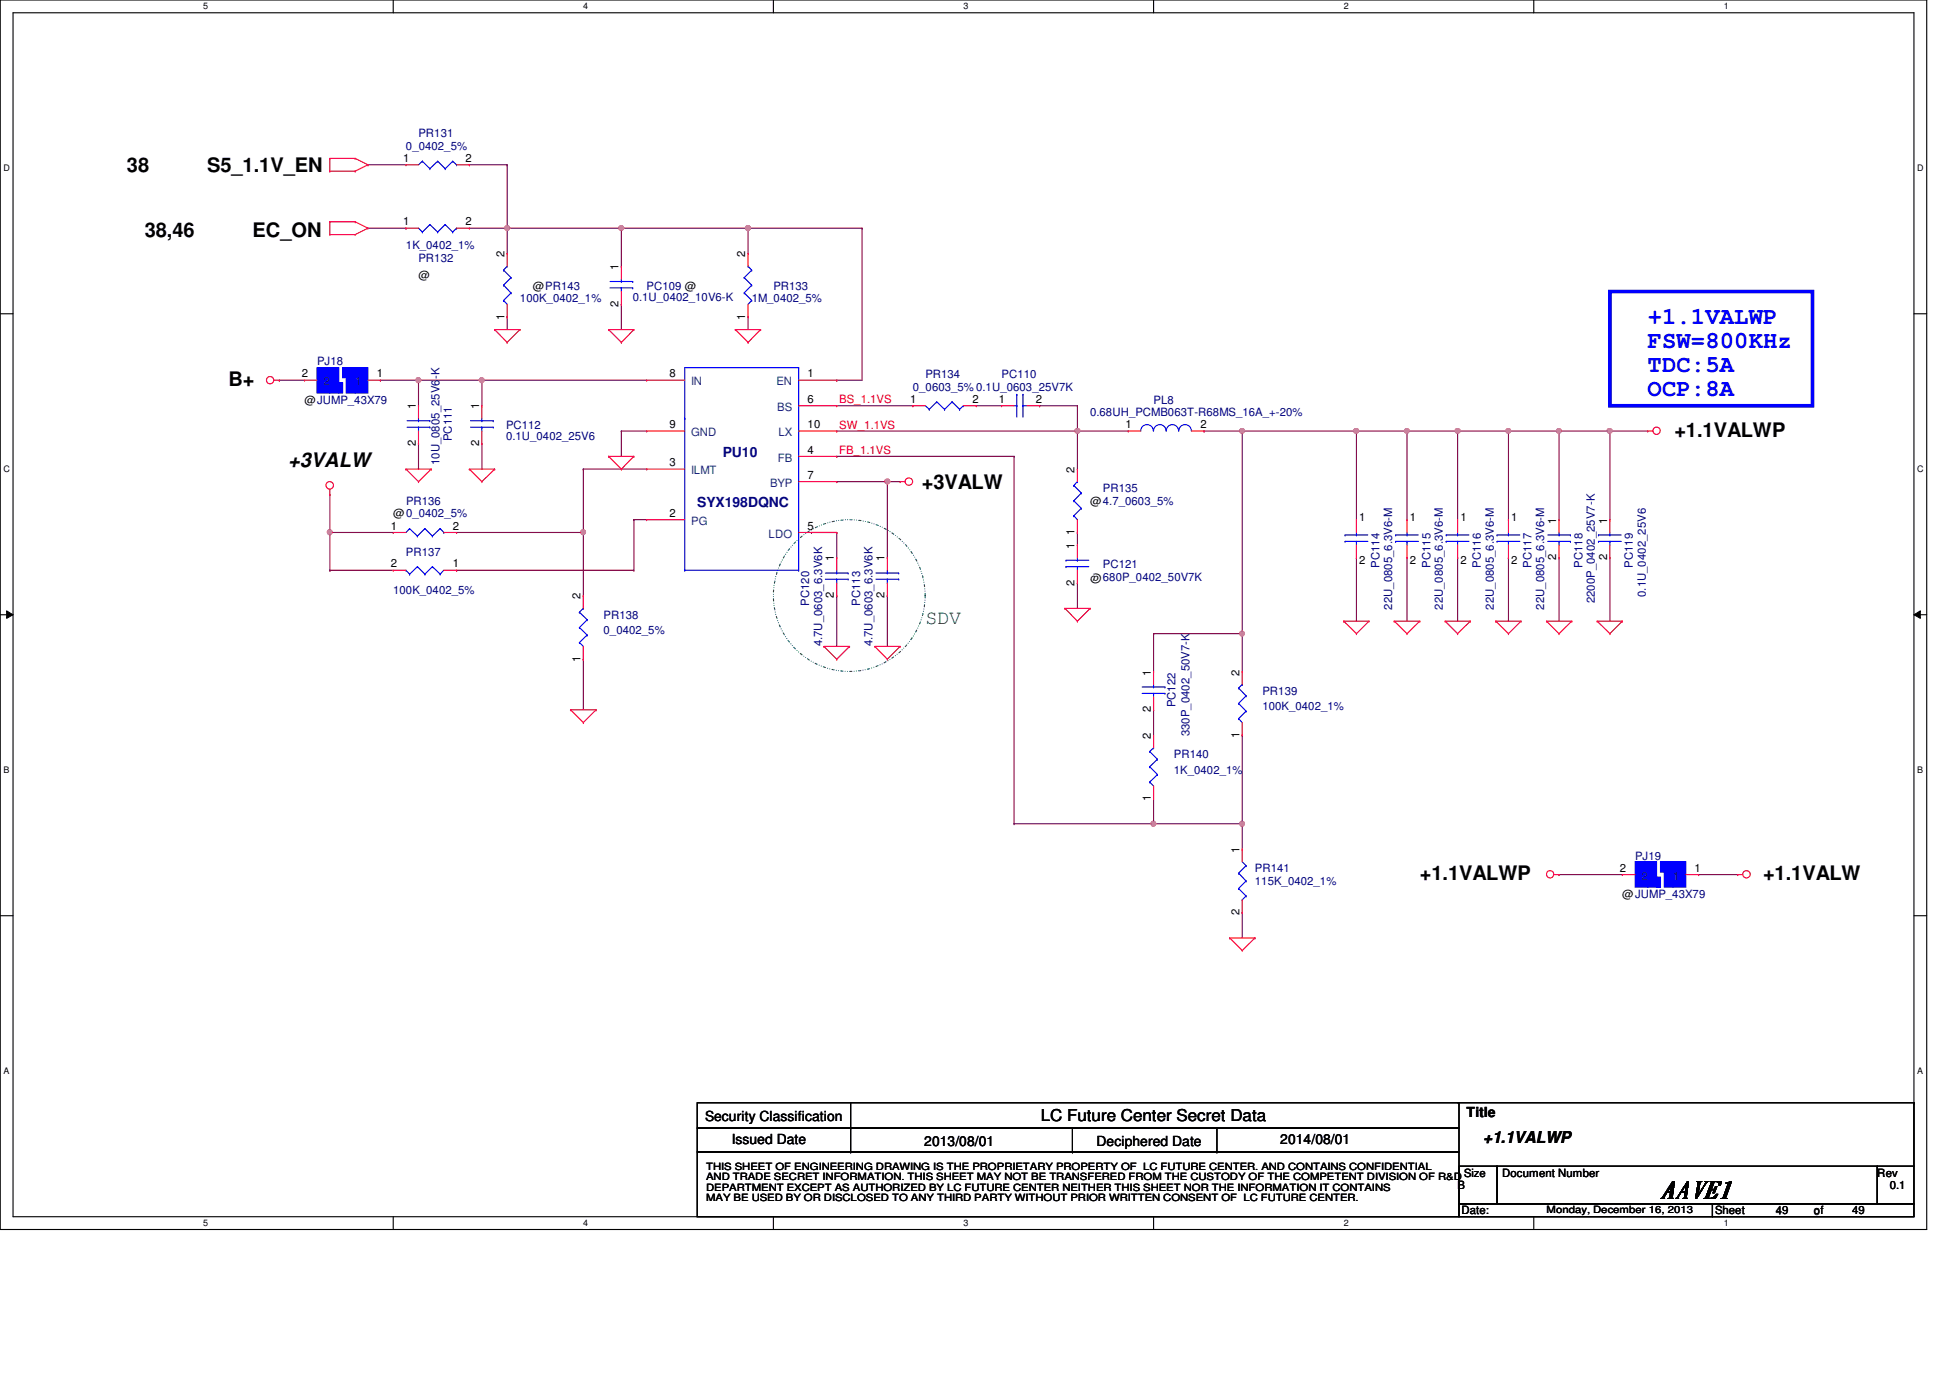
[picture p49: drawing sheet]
<svg xmlns="http://www.w3.org/2000/svg" width="297mm" height="210mm" viewBox="0 0 297 210" stroke-linecap="round" stroke-linejoin="round" font-family="sans-serif">
<defs><g id="words">
<g font-size="3.6" fill="#00f">
<text x="251" y="53">FSW=800KHz</text>
<text x="251" y="49.4">+1.1VALWP</text>
<text x="251" y="56.6">TDC:5A</text>
<text x="251" y="60.3">OCP:8A</text>
</g>
<text font-size="3.6" x="252.9" y="182.5">AAVE1</text>
<g font-size="3">
<text x="19.3" y="26.2">38</text>
<text x="31.5" y="26.2">S5_1.1V_EN</text>
<text x="22.1" y="36.1">38,46</text>
<text x="38.5" y="36.1">EC_ON</text>
<text x="34.8" y="58.8">B+</text>
<text x="43.9" y="71.2">+3VALW</text>
<text x="255.1" y="66.5">+1.1VALWP</text>
<text x="140.4" y="74.5">+3VALW</text>
<text x="216.3" y="134.1">+1.1VALWP</text>
<text x="268.6" y="134.1">+1.1VALW</text>
</g>
<text font-size="3" fill="#008000" x="141" y="95.1">SDV</text>
<g font-size="2.5">
<text x="158.5" y="170.8">LC Future Center Secret Data</text>
<text x="225.9" y="174.1">+1.1VALWP</text>
</g>
<g font-size="2.1" fill="#000080">
<text x="110.1" y="69.6">PU10</text>
<text x="106.2" y="77.3">SYX198DQNC</text>
</g>
<g font-size="2.1">
<text x="107.4" y="170.7">Security Classification</text>
<text x="223.4" y="170.1">Title</text>
<text x="111.5" y="174.3">Issued Date</text>
<text x="140.8" y="174.5">2013/08/01</text>
<text x="167" y="174.5">Deciphered Date</text>
<text x="195" y="174.3">2014/08/01</text>
</g>
<g font-size="1.7" fill="#000080">
<text x="61.8" y="22.9">0_0402_5%</text>
<text x="63.7" y="20.9">PR131</text>
<text x="61.8" y="37.9">1K_0402_1%</text>
<text x="63.7" y="39.8">PR132</text>
<text x="79.2" y="46">100K_0402_1%</text>
<text x="96.4" y="45.8">0.1U_0402_10V6-K</text>
<text x="98.5" y="44.1">PC109 @</text>
<text x="114.5" y="46">1M_0402_5%</text>
<text x="117.8" y="44.1">PR133</text>
<text x="48.3" y="55.7">PJ18</text>
<text x="139.1" y="59.5">0_0603_5% 0.1U_0603_25V7K</text>
<text x="141" y="57.6">PR134</text>
<text x="152.6" y="57.6">PC110</text>
<text x="77.1" y="65.3">PC112</text>
<text x="166.1" y="63.4">0.68UH_PCMB063T-R68MS_16A_+-20%</text>
<text x="175.7" y="61.5">PL8</text>
<text x="66.9" y="70.9" transform="rotate(-90 66.9 70.9)">10U_0805_25V6-K</text>
<text x="68.8" y="67.2" transform="rotate(-90 68.8 67.2)">PC111</text>
<text x="77.1" y="67.1">0.1U_0402_25V6</text>
<text x="61.8" y="76.9">PR136</text>
<text x="168" y="75">PR135</text>
<text x="61.8" y="84.6">PR137</text>
<text x="168" y="88.5">680P_0402_50V7K</text>
<text x="168" y="86.6">PC121</text>
<text x="210.1" y="86.5" transform="rotate(-90 210.1 86.5)">PC114</text>
<text x="217.9" y="86.5" transform="rotate(-90 217.9 86.5)">PC115</text>
<text x="225.6" y="86.5" transform="rotate(-90 225.6 86.5)">PC116</text>
<text x="233.3" y="86.5" transform="rotate(-90 233.3 86.5)">PC117</text>
<text x="241" y="86.5" transform="rotate(-90 241 86.5)">PC118</text>
<text x="248.7" y="86.5" transform="rotate(-90 248.7 86.5)">PC119</text>
<text x="59.9" y="90.4">100K_0402_5%</text>
<text x="91.9" y="94.3">PR138</text>
<text x="123.3" y="92.3" transform="rotate(-90 123.3 92.3)">PC120</text>
<text x="131" y="92.3" transform="rotate(-90 131 92.3)">PC113</text>
<text x="212.1" y="92.9" transform="rotate(-90 212.1 92.9)">22U_0805_6.3V6-M</text>
<text x="219.8" y="92.9" transform="rotate(-90 219.8 92.9)">22U_0805_6.3V6-M</text>
<text x="227.5" y="92.9" transform="rotate(-90 227.5 92.9)">22U_0805_6.3V6-M</text>
<text x="235.2" y="92.9" transform="rotate(-90 235.2 92.9)">22U_0805_6.3V6-M</text>
<text x="242.9" y="91.9" transform="rotate(-90 242.9 91.9)">2200P_0402_25V7-K</text>
<text x="250.7" y="90.9" transform="rotate(-90 250.7 90.9)">0.1U_0402_25V6</text>
<text x="91.9" y="96.6">0_0402_5%</text>
<text x="125.2" y="98.5" transform="rotate(-90 125.2 98.5)">4.7U_0603_6.3V6K</text>
<text x="132.9" y="98.5" transform="rotate(-90 132.9 98.5)">4.7U_0603_6.3V6K</text>
<text x="179.1" y="107.7" transform="rotate(-90 179.1 107.7)">PC122</text>
<text x="192.3" y="105.9">PR139</text>
<text x="181.2" y="112.2" transform="rotate(-90 181.2 112.2)">330P_0402_50V7-K</text>
<text x="192.3" y="108.2">100K_0402_1%</text>
<text x="178.8" y="115.5">PR140</text>
<text x="178.8" y="117.9">1K_0402_1%</text>
<text x="249.1" y="131">PJ19</text>
<text x="191.2" y="134.8">115K_0402_1%</text>
<text x="191.2" y="132.9">PR141</text>
</g>
<g font-size="1.7">
<text x="61.4" y="24.7">1</text>
<text x="70.9" y="24.7">2</text>
<text x="61.4" y="34.3">1</text>
<text x="70.9" y="34.3">2</text>
<text x="76.8" y="39.2" transform="rotate(-90 76.8 39.2)">2</text>
<text x="94.2" y="41.1" transform="rotate(-90 94.2 41.1)">1</text>
<text x="113.5" y="39.2" transform="rotate(-90 113.5 39.2)">2</text>
<text x="63.7" y="42.5">@</text>
<text x="81.2" y="44.1">@PR143</text>
<text x="94.2" y="46.7" transform="rotate(-90 94.2 46.7)">2</text>
<text x="76.8" y="48.7" transform="rotate(-90 76.8 48.7)">1</text>
<text x="113.5" y="48.7" transform="rotate(-90 113.5 48.7)">1</text>
<text x="46" y="57.5">2</text>
<text x="57.4" y="57.5">1</text>
<text x="102" y="57.5">8</text>
<text x="123" y="57.5">1</text>
<text x="46.4" y="61.5">@JUMP_43X79</text>
<text x="63.3" y="62.4" transform="rotate(-90 63.3 62.4)">1</text>
<text x="73" y="62.4" transform="rotate(-90 73 62.4)">1</text>
<text x="102" y="65.2">9</text>
<text x="123" y="61.4">6</text>
<text x="123" y="65.2">10</text>
<text x="138.6" y="61.4">1</text>
<text x="148.1" y="61.4">2</text>
<text x="152.1" y="61.4">1</text>
<text x="157.8" y="61.4">2</text>
<text x="171.4" y="65.2">1</text>
<text x="182.9" y="65.2">2</text>
<text x="63.3" y="68" transform="rotate(-90 63.3 68)">2</text>
<text x="73" y="68" transform="rotate(-90 73 68)">2</text>
<text x="102" y="71">3</text>
<text x="123" y="69.1">4</text>
<text x="123" y="72.9">7</text>
<text x="163.7" y="72" transform="rotate(-90 163.7 72)">2</text>
<text x="166.1" y="76.9">@4.7_0603_5%</text>
<text x="59.5" y="80.7">1</text>
<text x="59.9" y="78.8">@0_0402_5%</text>
<text x="69" y="80.7">2</text>
<text x="102" y="78.7">2</text>
<text x="123" y="80.7">5</text>
<text x="163.7" y="83.6" transform="rotate(-90 163.7 83.6)">1</text>
<text x="163.7" y="81.5" transform="rotate(-90 163.7 81.5)">1</text>
<text x="207" y="79.4">1</text>
<text x="214.8" y="79.4">1</text>
<text x="222.5" y="79.4">1</text>
<text x="230.2" y="79.4">1</text>
<text x="237.1" y="79.8" transform="rotate(-90 237.1 79.8)">1</text>
<text x="244.8" y="79.8" transform="rotate(-90 244.8 79.8)">1</text>
<text x="59.5" y="86.4">2</text>
<text x="69" y="86.4">1</text>
<text x="127" y="85.5" transform="rotate(-90 127 85.5)">1</text>
<text x="134.7" y="85.5" transform="rotate(-90 134.7 85.5)">1</text>
<text x="163.7" y="89.2" transform="rotate(-90 163.7 89.2)">2</text>
<text x="167.8" y="87.6" transform="rotate(180 167.8 87.6)">@</text>
<text x="207" y="86">2</text>
<text x="214.8" y="86">2</text>
<text x="222.5" y="86">2</text>
<text x="230.2" y="86">2</text>
<text x="237.1" y="85.3" transform="rotate(-90 237.1 85.3)">2</text>
<text x="244.8" y="85.3" transform="rotate(-90 244.8 85.3)">2</text>
<text x="88.4" y="91.3" transform="rotate(-90 88.4 91.3)">2</text>
<text x="127" y="91.1" transform="rotate(-90 127 91.1)">2</text>
<text x="134.7" y="91.1" transform="rotate(-90 134.7 91.1)">2</text>
<text x="88.4" y="100.8" transform="rotate(-90 88.4 100.8)">1</text>
<text x="175.3" y="102.9" transform="rotate(-90 175.3 102.9)">1</text>
<text x="188.8" y="102.9" transform="rotate(-90 188.8 102.9)">2</text>
<text x="175.3" y="108.5" transform="rotate(-90 175.3 108.5)">2</text>
<text x="175.3" y="112.6" transform="rotate(-90 175.3 112.6)">2</text>
<text x="188.8" y="112.4" transform="rotate(-90 188.8 112.4)">1</text>
<text x="175.3" y="122" transform="rotate(-90 175.3 122)">1</text>
<text x="188.8" y="129.9" transform="rotate(-90 188.8 129.9)">1</text>
<text x="246.8" y="132.8">2</text>
<text x="247.1" y="136.7">@JUMP_43X79</text>
<text x="258.1" y="132.8">1</text>
<text x="188.8" y="139.4" transform="rotate(-90 188.8 139.4)">2</text>
<text x="223" y="179.2">Size</text>
<text x="228.8" y="179.2">Document Number</text>
<text x="286" y="179.2">Rev</text>
<text x="222" y="181.1">B</text>
<text x="222.6" y="185">Date:</text>
<text x="261.2" y="185">Sheet</text>
<text x="270.5" y="185">49</text>
<text x="276.3" y="185">of</text>
<text x="282.1" y="185">49</text>
<text x="287.9" y="181.1">0.1</text>
</g>
<g font-size="1.7" fill="#004080">
<text x="49.3" y="58.7">2</text>
<text x="54.1" y="58.7">1</text>
<text x="105.3" y="58.7">IN</text>
<text x="118.3" y="58.7">EN</text>
<text x="118.4" y="62.6">BS</text>
<text x="105.3" y="66.5">GND</text>
<text x="118.5" y="70.3">FB</text>
<text x="118.6" y="66.5">LX</text>
<text x="105.3" y="72.3">ILMT</text>
<text x="117.3" y="74.2">BYP</text>
<text x="105.3" y="80">PG</text>
<text x="117.1" y="81.9">LDO</text>
<text x="250.1" y="134">2</text>
<text x="254.8" y="134">1</text>
</g>
<g font-size="1.7" fill="#f00">
<text x="127.8" y="61.4">BS_1.1VS</text>
<text x="127.8" y="65.3">SW_1.1VS</text>
<text x="127.8" y="69.1">FB_1.1VS</text>
</g>
<g font-size="1.5">
<text x="107.6" y="178.2">THIS SHEET OF ENGINEERING DRAWING IS THE PROPRIETARY PROPERTY OF LC FUTURE CENTER. AND CONTAINS CONFIDENTIAL</text>
<text x="107.6" y="179.8">AND TRADE SECRET INFORMATION. THIS SHEET MAY NOT BE TRANSFERED FROM THE CUSTODY OF THE COMPETENT DIVISION OF R&amp;D</text>
<text x="107.6" y="181.4">DEPARTMENT EXCEPT AS AUTHORIZED BY LC FUTURE CENTER NEITHER THIS SHEET NOR THE INFORMATION IT CONTAINS</text>
<text x="107.6" y="182.9">MAY BE USED BY OR DISCLOSED TO ANY THIRD PARTY WITHOUT PRIOR WRITTEN CONSENT OF LC FUTURE CENTER.</text>
<text x="235.6" y="184.8">Monday, December 16, 2013</text>
</g>
<g font-size="1.4">
<text x="30.9" y="1.4">5</text>
<text x="88.9" y="1.4">4</text>
<text x="146.8" y="1.4">3</text>
<text x="204.7" y="1.4">2</text>
<text x="262.6" y="1.4">1</text>
<text x=".5" y="26.1">D</text>
<text x="292.1" y="26.1">D</text>
<text x=".5" y="71.9">C</text>
<text x="292.1" y="71.9">C</text>
<text x=".5" y="117.8">B</text>
<text x="292.1" y="117.8">B</text>
<text x=".5" y="163.6">A</text>
<text x="292.1" y="163.6">A</text>
<text x="30.9" y="186.8">5</text>
<text x="88.9" y="186.8">4</text>
<text x="146.8" y="186.8">3</text>
<text x="204.7" y="186.8">2</text>
<text x="262.6" y="186.8">1</text>
</g>
</g></defs>
<path d="M0 0h293.5v187.3h-293.5zM2 1.9h289.5v183.4h-289.5z" fill="none" stroke="#000" stroke-width=".17"/>
<g fill="#fff">
<path d="M30.9 .2h.8v1.5h-.8z"/>
<path d="M30.9 185.5h.8v1.6h-.8z"/>
</g>
<path d="M59.9 0v1.9M59.9 185.3v2" fill="none" stroke="#000" stroke-width=".17"/>
<g fill="#fff">
<path d="M88.9 .2h.7v1.5h-.7z"/>
<path d="M88.9 185.5h.7v1.6h-.7z"/>
</g>
<path d="M117.8 0v1.9M117.8 185.3v2" fill="none" stroke="#000" stroke-width=".17"/>
<g fill="#fff">
<path d="M146.8 .2h.7v1.5h-.7z"/>
<path d="M146.8 185.5h.7v1.6h-.7z"/>
</g>
<path d="M175.7 0v1.9M175.7 185.3v2" fill="none" stroke="#000" stroke-width=".17"/>
<g fill="#fff">
<path d="M204.7 .2h.7v1.5h-.7z"/>
<path d="M204.7 185.5h.7v1.6h-.7z"/>
</g>
<path d="M233.6 0v1.9M233.6 185.3v2" fill="none" stroke="#000" stroke-width=".17"/>
<g fill="#fff">
<path d="M262.6 .2h.8v1.5h-.8z"/>
<path d="M262.6 185.5h.8v1.6h-.8z"/>
<path d="M.5 24.8h1v1.6h-1z"/>
<path d="M292.1 24.9h.9v1.5h-.9z"/>
<path d="M.5 70.7h1v1.5h-1z"/>
<path d="M292.1 70.7h.9v1.5h-.9z"/>
</g>
<path d="M0 47.8h2M291.5 47.8h2" fill="none" stroke="#000" stroke-width=".17"/>
<g fill="#fff">
<path d="M.5 116.5h.9v1.6h-.9z"/>
<path d="M292.1 116.5h.8v1.6h-.8z"/>
</g>
<path d="M0 93.6h2M291.5 93.6h2" fill="none" stroke="#000" stroke-width=".17"/>
<path d="M1 93l1 .6-1 .6zM291.5 93.6l1-.6v1.2z" fill="#000"/>
<path d="M1 93l1 .6-1 .6zM291.5 93.6l1-.6v1.2z" fill="none" stroke="#000" stroke-width=".15"/>
<g fill="#fff">
<path d="M.5 162.4h.9v1.5h-.9z"/>
<path d="M292.1 162.4h.8v1.5h-.8z"/>
</g>
<path d="M0 139.5h2M291.5 139.5h2" fill="none" stroke="#000" stroke-width=".17"/>
<path d="M245.2 44.4h30.9v17.4h-30.9z" fill="none" stroke="#00f" stroke-width=".55"/>
<circle cx="129.4" cy="90.7" r="11.6" fill="none" stroke="#008040" stroke-width=".17" stroke-dasharray=".3 .3 0 .3 0 .3"/>
<path d="M94.7 34.8h.1M94.7 34.8h19.3M237.5 133.2h9.6M237.5 133.2h.1M258.7 133.2h.1M258.7 133.2h6" fill="none" stroke="#800040" stroke-width=".17"/>
<circle cx="113.9" cy="34.7" r=".37" fill="#f0f"/>
<circle cx="113.9" cy="34.7" r=".37" fill="none" stroke="#f0f" stroke-width=".17"/>
<circle cx="94.6" cy="34.7" r=".37" fill="#f0f"/>
<circle cx="94.6" cy="34.7" r=".37" fill="none" stroke="#f0f" stroke-width=".17"/>
<path d="M114 34.8h.1M114 34.8v3.8M114 48.3h.1M114 48.3v1.9" fill="none" stroke="#800040" stroke-width=".17"/>
<circle cx="113.9" cy="34.7" r=".37" fill="#f0f"/>
<circle cx="113.9" cy="34.7" r=".37" fill="none" stroke="#f0f" stroke-width=".17"/>
<g fill="none" stroke="#800040" stroke-width=".17">
<path d="M94.7 34.8h.1M94.7 34.8v5.8M114 34.8h.1M114 34.8h17.3M63.8 57.9h.1M63.8 57.9v3.9M94.7 46.4h.1M94.7 46.4v3.8M245.2 65.7h5.8M245.2 65.7h.1M50.2 86.9h9.7M50.2 86.9h.1"/>
<path d="M69.5 81.1h19.4M69.5 81.1h.1"/>
</g>
<circle cx="113.9" cy="34.7" r=".37" fill="#f0f"/>
<circle cx="113.9" cy="34.7" r=".37" fill="none" stroke="#f0f" stroke-width=".17"/>
<path d="M94.7 65.7h.1M94.7 65.7v3.8M94.7 65.7h3.8M164.1 65.7h7.8M164.1 65.7h.1M50.2 81.1h9.7M50.2 81.1h.1" fill="none" stroke="#800040" stroke-width=".17"/>
<circle cx="50.2" cy="81.1" r=".38" fill="#f0f"/>
<circle cx="50.2" cy="81.1" r=".38" fill="none" stroke="#f0f" stroke-width=".17"/>
<path d="M58 57.9h5.7M58 57.9h.1M50.2 75.3h.1M50.2 75.3v5.8M127.5 69.5h.1M127.5 69.5h27M135.2 73.4h.1M135.2 73.4h1.9M164.1 65.7h.1M164.1 65.7v5.8M164.1 88.8h.1M164.1 88.8v3.9" fill="none" stroke="#800040" stroke-width=".17"/>
<circle cx="164.1" cy="65.6" r=".37" fill="#f0f"/>
<circle cx="164.1" cy="65.6" r=".37" fill="none" stroke="#f0f" stroke-width=".17"/>
<g fill="none" stroke="#800040" stroke-width=".17">
<path d="M131.3 34.8h.1M131.3 34.8v23.1h-3.8M127.5 57.9h.1M88.9 71.5h.1M88.9 71.5v9.6M88.9 71.5h9.6M96.6 79.2h.1M96.6 79.2v7.7M96.6 79.2h1.9M127.5 65.7h.1M158.4 61.8h5.7M158.4 61.8h.1"/>
<path d="M164.1 61.8h.1M164.1 61.8v3.9h-36.6M189.2 65.7h.1M189.2 65.7h17.4M206.6 65.7h.1M206.6 65.7v13.5M96.6 86.9h.1M164.1 81.1h.1M164.1 81.1v1.9"/>
</g>
<circle cx="189.2" cy="65.6" r=".37" fill="#f0f"/>
<circle cx="189.2" cy="65.6" r=".37" fill="none" stroke="#f0f" stroke-width=".17"/>
<path d="M206.6 65.7h7.7M206.6 65.7h.1M214.3 65.7h.1M214.3 65.7v13.5" fill="none" stroke="#800040" stroke-width=".17"/>
<circle cx="206.6" cy="65.6" r=".37" fill="#f0f"/>
<circle cx="206.6" cy="65.6" r=".37" fill="none" stroke="#f0f" stroke-width=".17"/>
<path d="M214.3 65.7h.1M214.3 65.7h7.7M222 65.7h.1M222 65.7v13.5M214.3 85h.1M214.3 85v9.6M222 85h.1M222 85v9.6" fill="none" stroke="#800040" stroke-width=".17"/>
<circle cx="214.3" cy="65.6" r=".37" fill="#f0f"/>
<circle cx="214.3" cy="65.6" r=".37" fill="none" stroke="#f0f" stroke-width=".17"/>
<path d="M42.5 57.9h.1M42.5 57.9h3.9M63.7 57.9h9.7M63.7 57.9h.1M73.4 57.9h.1M73.4 57.9v3.9M63.7 67.6h.1M63.7 67.6v3.9M73.4 67.6h.1M73.4 67.6v3.9M69.5 86.9h27.1M69.5 86.9h.1" fill="none" stroke="#800040" stroke-width=".17"/>
<circle cx="63.7" cy="57.9" r=".38" fill="#f0f"/>
<circle cx="63.7" cy="57.9" r=".38" fill="none" stroke="#f0f" stroke-width=".17"/>
<path d="M73.4 57.9h25.1M73.4 57.9h.1" fill="none" stroke="#800040" stroke-width=".17"/>
<circle cx="73.4" cy="57.9" r=".38" fill="#f0f"/>
<circle cx="73.4" cy="57.9" r=".38" fill="none" stroke="#f0f" stroke-width=".17"/>
<path d="M189.2 96.5h.1M189.2 96.5v5.8" fill="none" stroke="#800040" stroke-width=".17"/>
<circle cx="189.2" cy="96.5" r=".38" fill="#f0f"/>
<circle cx="189.2" cy="96.5" r=".38" fill="none" stroke="#f0f" stroke-width=".17"/>
<path d="M175.7 125.5h13.5M175.7 125.5h.1" fill="none" stroke="#800040" stroke-width=".17"/>
<circle cx="189.2" cy="125.5" r=".38" fill="#f0f"/>
<circle cx="189.2" cy="125.5" r=".38" fill="none" stroke="#f0f" stroke-width=".17"/>
<circle cx="175.7" cy="125.5" r=".38" fill="#f0f"/>
<circle cx="175.7" cy="125.5" r=".38" fill="none" stroke="#f0f" stroke-width=".17"/>
<g fill="none" stroke="#800040" stroke-width=".17">
<path d="M135.2 73.4h.1M135.2 73.4v11.6M154.5 69.5h.1M154.5 69.5v56M183.4 65.7h5.8M183.4 65.7h.1M189.2 65.7h.1M189.2 65.7v30.8h-13.5M175.7 96.5h.1M175.7 96.5v5.8M189.2 112h.1M189.2 112v17.4"/>
<path d="M189.2 139h.1M189.2 125.5h.1M189.2 139v3.9"/>
</g>
<circle cx="135.2" cy="73.3" r=".37" fill="#f0f"/>
<circle cx="135.2" cy="73.3" r=".37" fill="none" stroke="#f0f" stroke-width=".17"/>
<g fill="none" stroke="#800040" stroke-width=".17">
<path d="M222 65.7h7.8M222 65.7h.1M229.8 65.7h.1M229.8 65.7v13.5M123.6 81.1h3.9M123.6 81.1h.1M127.5 81.1h.1M127.5 90.8h.1M127.5 81.1v3.9M127.5 90.8v7.7M135.2 90.8h.1M135.2 90.8v7.7"/>
<path d="M229.8 85h.1M229.8 85v9.6"/>
</g>
<circle cx="222" cy="65.6" r=".37" fill="#f0f"/>
<circle cx="222" cy="65.6" r=".37" fill="none" stroke="#f0f" stroke-width=".17"/>
<path d="M88.9 81.1h.1M88.9 81.1v9.7" fill="none" stroke="#800040" stroke-width=".17"/>
<circle cx="88.8" cy="81.1" r=".38" fill="#f0f"/>
<circle cx="88.8" cy="81.1" r=".38" fill="none" stroke="#f0f" stroke-width=".17"/>
<path d="M127.5 73.4h.1M127.5 73.4h7.7M245.2 65.7h.1M245.2 65.7v13.5M50.2 86.9h.1M50.2 81.1v5.8M206.6 85h.1M206.6 85v9.6M245.2 85h.1M245.2 85v9.6M88.9 100.4h.1M88.9 100.4v7.7" fill="none" stroke="#800040" stroke-width=".17"/>
<circle cx="245.2" cy="65.6" r=".37" fill="#f0f"/>
<circle cx="245.2" cy="65.6" r=".37" fill="none" stroke="#f0f" stroke-width=".17"/>
<path d="M237.5 65.7h.1M237.5 65.7v13.5M237.5 85h.1M237.5 85v9.6" fill="none" stroke="#800040" stroke-width=".17"/>
<circle cx="237.5" cy="65.6" r=".37" fill="#f0f"/>
<circle cx="237.5" cy="65.6" r=".37" fill="none" stroke="#f0f" stroke-width=".17"/>
<path d="M229.8 65.7h.1M229.8 65.7h7.7" fill="none" stroke="#800040" stroke-width=".17"/>
<circle cx="229.8" cy="65.6" r=".37" fill="#f0f"/>
<circle cx="229.8" cy="65.6" r=".37" fill="none" stroke="#f0f" stroke-width=".17"/>
<g fill="none" stroke="#800040" stroke-width=".17">
<path d="M56 25.1h.1M56 34.8h5.8M56 25.1h5.8M61.8 34.8h.1M71.5 25.1h5.8M71.5 25.1h.1M71.5 34.8h5.8M77.3 25.1h.1M77.3 34.8h.1M77.3 25.1v13.5M77.3 48.3h.1M77.3 48.3v1.9"/>
<path d="M127.5 61.8h11.6M139.1 61.8h.1M148.7 61.8h3.9M148.7 61.8h.1M237.5 65.7h7.7M237.5 65.7h.1M175.7 108.1h.1M175.7 108.1v3.9M154.5 125.5h.1M154.5 125.5h21.2M175.7 125.5h.1M175.7 121.6v3.9"/>
</g>
<circle cx="77.3" cy="34.7" r=".37" fill="#f0f"/>
<circle cx="77.3" cy="34.7" r=".37" fill="none" stroke="#f0f" stroke-width=".17"/>
<path d="M77.3 34.8h17.4M94.7 34.8h.1" fill="none" stroke="#800040" stroke-width=".17"/>
<g fill="none" stroke="#f00" stroke-width=".17">
<path d="M50.2 26.1h3.9M50.2 26.1h.1M50.2 24.1h.1M50.2 24.1v2M50.2 24.1h3.9M50.2 35.7h.1M50.2 33.8h.1M50.2 33.8v1.9M50.2 33.8h3.9M50.2 35.7h3.9M54.1 26.1h.1M54.1 24.1h.1"/>
<path d="M54.1 24.1l1.9 1M54.1 35.7h.1M54.1 33.8h.1M54.1 33.8l1.9 1M56 25.1h.1M56 25.1l-1.9 1M56 34.8h.1M56 34.8l-1.9 .9M41.7 57.9h.8M42.5 57.9h.1M75.3 50.2l2 2M75.3 50.2h.1"/>
<path d="M75.3 50.2h3.9M77.3 52.2h.1M79.2 50.2h.1M79.2 50.2l-1.9 2M92.7 50.2l2 2M92.7 50.2h.1M92.7 50.2h3.9M94.7 52.2h.1M96.6 50.2h.1M96.6 50.2l-1.9 2M112 50.2h3.9M112 50.2h.1"/>
<path d="M112 50.2l2 2M114 52.2h.1M115.9 50.2l-1.9 2M115.9 50.2h.1M50.2 75.3h.1M50.2 74.5v.8M61.8 71.5h3.9M61.8 71.5h.1M61.8 71.5l1.9 1.9M63.7 61.8h.1M63.7 61.8v1.9M63.7 67.6h.1"/>
<path d="M63.7 65.7v1.9M63.7 73.4h.1M65.7 71.5l-2 1.9M65.7 71.5h.1M71.5 71.5h3.8M71.5 71.5h.1M71.5 71.5l1.9 1.9M73.4 73.4h.1M75.3 71.5l-1.9 1.9M75.3 71.5h.1M92.7 69.5h.1M92.7 69.5h3.9"/>
<path d="M92.7 69.5l2 2M94.7 71.5h.1M96.6 69.5h.1M96.6 69.5l-1.9 2M137.1 73.4h.1M137.1 73.4h.8M164.1 71.5h.1M164.1 71.5v1.9M164.1 79.2v1.9M214.3 79.2h.1M214.3 79.2v1.9M229.8 79.2h.1"/>
<path d="M229.8 79.2v1.9M237.5 79.2h.1M237.5 79.2v1.9M251 65.7h.1M251 65.7h.8M59.9 86.9h1.9M59.9 86.9h.1M59.9 81.1h1.9M59.9 81.1h.1M67.6 86.9h1.9M67.6 81.1h2M69.5 86.9h.1"/>
<path d="M69.6 81.1h.1M125.5 98.5h.1M125.5 98.5h3.9M125.5 98.5l2 1.9M129.4 98.5h.1M129.4 98.5l-1.9 1.9M133.3 98.5l1.9 1.9M133.3 98.5h.1M133.3 98.5h3.8M137.1 98.5h.1M137.1 98.5l-1.9 1.9M162.2 92.7l1.9 1.9"/>
<path d="M162.2 92.7h.1M162.2 92.7h3.9M164.1 81.1h.1M164.1 94.6h.1M166.1 92.7h.1M166.1 92.7l-2 1.9M204.7 94.6h.1M204.7 94.6h3.8M204.7 94.6l1.9 1.9M206.6 96.5h.1M208.5 94.6h.1M208.5 94.6l-1.9 1.9"/>
<path d="M212.4 94.6h.1M212.4 94.6h3.9M212.4 94.6l1.9 1.9M214.3 85h.1M214.3 83v2M214.3 96.5h.1M216.3 94.6h.1M216.3 94.6l-2 1.9M220.1 94.6l1.9 1.9M220.1 94.6h.1M220.1 94.6h3.9M222 96.5h.1"/>
<path d="M224 94.6h.1M224 94.6l-2 1.9M227.8 94.6l2 1.9M227.8 94.6h.1M227.8 94.6h3.9M229.8 85h.1M229.8 83v2M229.8 96.5h.1M231.7 94.6h.1M231.7 94.6l-1.9 1.9M235.6 94.6h3.8M235.6 94.6h.1"/>
<path d="M235.6 94.6l1.9 1.9M237.5 96.5h.1M237.5 85h.1M237.5 83v2M239.4 94.6h.1M239.4 94.6l-1.9 1.9M243.3 94.6h3.8M243.3 94.6h.1M243.3 94.6l1.9 1.9M245.2 96.5h.1M247.1 94.6h.1M247.1 94.6l-1.9 1.9"/>
<path d="M86.9 108.1l2 2M86.9 108.1h.1M86.9 108.1h3.9M88.9 110.1h.1M90.8 108.1h.1M90.8 108.1l-1.9 2M127.5 100.4h.1M135.2 100.4h.1M175.7 112h.1M175.7 112v1.9M175.7 119.7v1.9M175.7 121.6h.1"/>
<path d="M236.7 133.2h.8M237.5 133.2h.1M264.7 133.2h.8M264.7 133.2h.1M187.3 142.9l1.9 1.9M187.3 142.9h.1M187.3 142.9h3.9M189.2 144.8h.1M191.2 142.9h.1M191.2 142.9l-2 1.9"/>
<circle cx="41.1" cy="57.9" r=".56"/>
<circle cx="50.2" cy="73.9" r=".57"/>
<circle cx="138.5" cy="73.4" r=".56"/>
<circle cx="252.3" cy="65.6" r=".56"/>
<circle cx="236.1" cy="133.2" r=".56"/>
<circle cx="266" cy="133.2" r=".56"/>
</g>
<g fill="none" stroke="#000" stroke-width=".17">
<path d="M106.2 175.5h116v9.8h-116zM106.2 168h116v3.8h-116zM106.2 171.8h116v3.7h-116zM129.6 168v7.5M129.6 171.8h.1M129.6 175.5h.1M163.4 171.8v3.7M163.4 175.5h.1M185.4 171.8v3.7M185.4 175.5h.1M222 168h69.5M222.2 177.6h5.8v5.8h-5.8z"/>
<path d="M228 177.6h58v5.8h-58zM286 177.6h5.5v5.8h-5.5zM291.5 168v9.6M291.5 168h.1M222.2 183.4h38.7v1.9h-38.7zM260.9 183.4h30.6v1.9h-30.6z"/>
</g>
<g fill="none" stroke="#00f" stroke-width=".17">
<path d="M62 65.1h3.5M62 64.1h3.5M63.7 64.1h.1M63.7 65.1h.1M63.7 63.7v.4M63.7 65.1v.6M65.5 65.1h.1M65.5 64.1h.1M163.6 76.3l1.1 1.1M163.6 74l1.1 1.1M163.6 78.6l.5 .6M163.6 78.6h.1"/>
<path d="M163.6 76.3h.1M163.6 74h.1M164.1 73.4h.1M164.1 73.4l-.5 .6M164.7 77.4h.1M164.7 75.1h.1M164.7 77.4l-1.1 1.2M164.7 75.1l-1.1 1.2M61.8 86.9l.6 .6M61.8 86.9h.1M62.4 87.5h.1M62.4 80.5l-.6 .6"/>
<path d="M62.4 80.5h.1M62.4 80.5l1.2 1.2M63.6 86.3h.1M63.6 86.3l-1.2 1.2M63.6 86.3l1.1 1.2M63.6 81.7h.1M64.7 87.5h.1M64.7 80.5h.1M64.7 80.5l1.2 1.2M64.7 80.5l-1.1 1.2M65.9 86.3h.1M65.9 86.3l-1.2 1.2"/>
<path d="M65.9 86.3l1.2 1.2M65.9 81.7h.1M67.1 87.5h.1M67.1 80.5h.1M67.1 80.5l.5 .6M67.1 80.5l-1.2 1.2M67.6 86.9l-.5 .6M67.6 81.1h.1M212.6 82.5h.1M212.6 81.5h.1M212.6 82.5h3.5M212.6 81.5h3.5"/>
<path d="M214.3 81.5h.1M214.3 82.5h.1M214.3 81.1v.4M214.3 82.5v.5M228 82.5h3.5M228 81.5h3.5M228 82.5h.1M228 81.5h.1M229.8 81.5h.1M229.8 82.5h.1M229.8 81.1v.4M229.8 82.5v.5"/>
<path d="M235.8 82.5h3.4M235.8 81.5h3.4M237.5 81.5h.1M237.5 82.5h.1M237.5 81.1v.4M237.5 82.5v.5M239.2 82.5h.1M239.2 81.5h.1M175.1 119.1l.6 .6M175.1 116.8l1.2 1.2M175.1 114.5l1.2 1.2M175.1 119.1h.1"/>
<path d="M175.1 116.8h.1M175.1 114.5h.1M175.7 113.9h.1M175.7 113.9l-.6 .6M176.3 118h.1M176.3 115.7h.1M176.3 118l-1.2 1.1M176.3 115.7l-1.2 1.1"/>
</g>
<path d="M254.9 131.3h1.9v3.8h-1.9z" fill-rule="evenodd" fill="#00f"/>
<path d="M254.9 131.3h1.9v3.8h-1.9z" fill="none" stroke="#00f" stroke-width=".17"/>
<path d="M253.5 131.3h1.4v3.8h-1.4z" fill-rule="evenodd" fill="#00f"/>
<path d="M253.5 131.3h1.4v3.8h-1.4z" fill="none" stroke="#00f" stroke-width=".17"/>
<path d="M252.9 131.3h.6v1.5h-.6z" fill-rule="evenodd" fill="#00f"/>
<path d="M252.9 131.3h.6v1.5h-.6z" fill="none" stroke="#00f" stroke-width=".17"/>
<path d="M252.3 133.6h.6v1.5h-.6z" fill-rule="evenodd" fill="#00f"/>
<path d="M252.3 133.6h.6v1.5h-.6z" fill="none" stroke="#00f" stroke-width=".17"/>
<path d="M251 131.3h1.3v3.8h-1.3z" fill-rule="evenodd" fill="#00f"/>
<path d="M251 131.3h1.3v3.8h-1.3z" fill="none" stroke="#00f" stroke-width=".17"/>
<path d="M249.1 131.3h1.9v3.8h-1.9z" fill-rule="evenodd" fill="#00f"/>
<g fill="none" stroke="#00f" stroke-width=".17">
<path d="M63.7 34.8l.6 .5M64.3 35.3h.1M64.3 24.6h.1M64.3 24.6l1.2 1.1M64.3 24.6l-.6 .5M65.5 34.2l-1.2 1.1M65.5 34.2h.1M65.5 34.2l1.2 1.1M65.5 25.7h.1M66.7 35.3h.1M66.7 24.6h.1M66.7 24.6l1.1 1.1"/>
<path d="M66.7 24.6l-1.2 1.1M67.8 34.2h.1M67.8 34.2l1.2 1.1M67.8 34.2l-1.1 1.1M67.8 25.7h.1M69 35.3h.1M69 24.6l-1.2 1.1M69 24.6h.1M69 24.6l.5 .5M69.5 34.8h.1M69.5 34.8l-.5 .5M69.5 25.1h.1"/>
<path d="M113.4 44.6l1.1 1.2M113.4 42.3l1.1 1.1M113.4 44.6h.1M113.4 42.3h.1M114 40.6l.5 .5M114 40.6h.1M114.5 45.8h.1M114.5 43.4h.1M114.5 41.1h.1M114.5 45.8l-.5 .6M114.5 43.4l-1.1 1.2M114.5 41.1l-1.1 1.2"/>
<path d="M121.7 56h.1M121.7 56v30.9M121.7 56h-17.4v30.9M71.7 65.1h3.4M71.7 64.1h3.4M73.4 64.1h.1M73.4 65.1h.1M73.4 63.7v.4M73.4 65.1v.6M75.1 65.1h.1M75.1 64.1h.1M104.3 63.7h.1"/>
<path d="M154.5 61.8h.4M154.9 61.8h.1M154.9 60.1h.1M154.9 60.1v3.4M155.8 60.1h.1M155.8 61.8h.1M155.8 60.1v3.4M155.8 61.8h.6M104.3 86.9h17.4M104.3 86.9h.1M121.7 86.9h.1M125.7 88.2h3.5"/>
<path d="M125.7 87.3h3.5M127.5 87.3h.1M127.5 88.2h.1M127.5 86.9v.4M127.5 88.2v.6M129.2 88.2h.1M129.2 87.3h.1M162.4 86.3h3.5M162.4 85.3h3.5M162.4 86.3h.1M162.4 85.3h.1M164.1 85.3h.1"/>
<path d="M164.1 86.3h.1M164.1 85v.3M164.1 86.3v.6M243.5 82.5h3.5M243.5 81.5h3.5M243.5 82.5h.1M243.5 81.5h.1M245.2 81.5h.1M245.2 82.5h.1M245.2 81.1v.4M245.2 82.5v.5M174 105.6h3.5"/>
<path d="M174 104.6h3.5M175.7 104.6h.1M175.7 105.6h.1M175.7 104.3v.3M175.7 105.6v.6M177.5 105.6h.1M177.5 104.6h.1M249.1 131.3h1.9v3.8h-1.9z"/>
</g>
<g fill="none" stroke="#f00" stroke-width=".17">
<path d="M61.8 34.8h.1M61.8 34.8h1.9M61.8 25.1h.1M61.8 25.1h1.9M69.5 34.8h2M69.5 25.1h2M71.5 34.8h.1M71.5 25.1h.1M114 38.6h.1M114 38.6v2M98.5 57.9h5.8M98.5 57.9h.1"/>
<path d="M114 48.3h.1M114 46.4v1.9M121.7 57.9h5.8M127.5 57.9h.1M73.4 61.8h.1M73.4 61.8v1.9M73.4 67.6h.1M73.4 65.7v1.9M98.5 65.7h5.8M98.5 65.7h.1M98.5 71.5h.1M98.5 71.5h5.8"/>
<path d="M98.5 79.2h5.8M98.5 79.2h.1M121.7 69.5h5.8M121.7 65.7h5.8M121.7 61.8h5.8M121.7 73.4h5.8M127.5 69.5h.1M127.5 65.7h.1M127.5 61.8h.1M127.5 73.4h.1M152.6 61.8h1.9M152.6 61.8h.1"/>
<path d="M156.4 61.8h2M158.4 61.8h.1M245.2 79.2h.1M245.2 79.2v1.9M121.7 81.1h5.8M127.5 85h.1M127.5 85v1.9M127.5 90.8h.1M127.5 88.8v2M127.5 81.1h.1M164.1 88.8h.1M164.1 86.9v1.9"/>
<path d="M164.1 83h.1M164.1 83v2M245.2 85h.1M245.2 83v2M175.7 102.3h.1M175.7 102.3v2M175.7 108.1h.1M175.7 106.2v1.9M247.1 133.2h2M247.1 133.2h.1M256.8 133.2h1.9M258.7 133.2h.1"/>
</g>
<path d="M54.1 56h1.9v3.9h-1.9z" fill-rule="evenodd" fill="#00f"/>
<path d="M54.1 56h1.9v3.9h-1.9z" fill="none" stroke="#00f" stroke-width=".17"/>
<path d="M52.7 56h1.4v3.9h-1.4z" fill-rule="evenodd" fill="#00f"/>
<path d="M52.7 56h1.4v3.9h-1.4z" fill="none" stroke="#00f" stroke-width=".17"/>
<path d="M52.2 56h.5v1.5h-.5z" fill-rule="evenodd" fill="#00f"/>
<path d="M52.2 56h.5v1.5h-.5z" fill="none" stroke="#00f" stroke-width=".17"/>
<path d="M51.6 58.3h.6v1.6h-.6z" fill-rule="evenodd" fill="#00f"/>
<path d="M51.6 58.3h.6v1.6h-.6z" fill="none" stroke="#00f" stroke-width=".17"/>
<path d="M50.2 56h1.4v3.9h-1.4z" fill-rule="evenodd" fill="#00f"/>
<path d="M50.2 56h1.4v3.9h-1.4z" fill="none" stroke="#00f" stroke-width=".17"/>
<path d="M48.3 56h1.9v3.9h-1.9z" fill-rule="evenodd" fill="#00f"/>
<g fill="none" stroke="#00f" stroke-width=".17">
<path d="M48.3 56h1.9v3.9h-1.9zM76.7 45.8h.1M76.7 43.4h.1M76.7 41.1h.1M76.7 43.4l1.1 1.2M76.7 41.1l1.1 1.2M76.7 45.8l.6 .6M77.3 40.6l-.6 .5M77.3 40.6h.1M77.8 44.6l-1.1 1.2M77.8 42.3l-1.1 1.1M77.8 44.6h.1"/>
<path d="M77.8 42.3h.1M92.9 43.9h3.5M92.9 42.9h3.5M94.7 42.9h.1M94.7 43.9h.1M94.7 42.5v.4M94.7 43.9v.5M96.4 43.9h.1M96.4 42.9h.1M141 61.8l.6 .6M141.6 62.4h.1M142.7 61.2l-1.1 1.2"/>
<path d="M142.7 61.2h.1M142.7 61.2l1.2 1.2M143.9 62.4h.1M145 61.2l-1.1 1.2M145 61.2h.1M145 61.2l1.2 1.2M146.2 62.4h.1M146.8 61.8l-.6 .6M146.8 61.8h.1M175.7 65.7a.95 .95 0 0 0-1-1 .95 .95 0 0 0-.9 1M177.6 65.7a.95 .95 0 0 0-.9-1 .95 .95 0 0 0-1 1M179.5 65.7a.93 .93 0 0 0-.9-1 .93 .93 0 0 0-.9 1"/>
<path d="M181.5 65.7a.95 .95 0 0 0-1-1 .95 .95 0 0 0-.9 1M88.3 95.6l1.1 1.1M88.3 93.3l1.1 1.1M88.3 97.9l.6 .6M88.3 97.9h.1M88.3 95.6h.1M88.3 93.3h.1M88.9 92.7h.1M88.9 92.7l-.6 .6M89.4 96.7h.1M89.4 94.4h.1M89.4 96.7l-1.1 1.2"/>
<path d="M89.4 94.4l-1.1 1.2M133.4 88.2h3.5M133.4 87.3h3.5M135.2 87.3h.1M135.2 88.2h.1M135.2 86.9v.4M135.2 88.2v.6M136.9 88.2h.1M136.9 87.3h.1M204.9 82.5h.1M204.9 81.5h.1M204.9 82.5h3.5"/>
<path d="M204.9 81.5h3.5M206.6 81.5h.1M206.6 82.5h.1M206.6 81.1v.4M206.6 82.5v.5M220.3 82.5h3.5M220.3 81.5h3.5M220.3 82.5h.1M220.3 81.5h.1M222 81.5h.1M222 82.5h.1M222 81.1v.4"/>
<path d="M222 82.5v.5M188.7 107.1l1.1 1.2M188.7 104.8l1.1 1.2M188.7 109.5l.5 .6M188.7 109.5h.1M188.7 107.1h.1M188.7 104.8h.1M189.2 104.3h.1M189.2 104.3l-.5 .5M189.8 108.3h.1M189.8 106h.1M189.8 108.3l-1.1 1.2"/>
<path d="M189.8 106l-1.1 1.1M188.7 133h.1M188.7 135.3h.1M188.7 133l1.1 1.2M188.7 135.3l1.1 1.2M189.2 137.1h.1M189.2 131.3l.6 .6M189.8 131.9h.1M189.8 134.2h.1M189.8 136.5h.1M189.8 131.9l-1.1 1.1M189.8 134.2l-1.1 1.1"/>
<path d="M189.8 136.5l-.6 .6"/>
</g>
<g fill="none" stroke="#f00" stroke-width=".17">
<path d="M77.3 38.6h.1M77.3 38.6v2M46.4 57.9h1.9M46.4 57.9h.1M56 57.9h2M58 57.9h.1M77.3 48.3h.1M77.3 46.4v1.9M94.7 40.6h.1M94.7 40.6v1.9M94.7 46.4h.1M94.7 44.4v2"/>
<path d="M139.1 61.8h.1M139.1 61.8h1.9M146.8 61.8h1.9M148.7 61.8h.1M171.9 65.7h.1M171.9 65.7h1.9M181.5 65.7h1.9M183.4 65.7h.1M206.6 79.2h.1M206.6 79.2v1.9M222 79.2h.1M222 79.2v1.9"/>
<path d="M88.9 98.5v1.9M88.9 90.8h.1M88.9 90.8v1.9M135.2 90.8h.1M135.2 88.8v2M135.2 85h.1M135.2 85v1.9M206.6 85h.1M206.6 83v2M222 85h.1M222 83v2M88.9 100.4h.1"/>
<path d="M189.2 112h.1M189.2 102.3h.1M189.2 102.3v2M189.2 110.1v1.9M189.2 139h.1M189.2 137.1v1.9M189.2 129.4h.1M189.2 129.4v1.9"/>
</g>
<circle cx="113.9" cy="34.7" r=".37" fill="#f0f"/>
<circle cx="113.9" cy="34.7" r=".37" fill="none" stroke="#f0f" stroke-width=".17"/>
<circle cx="94.6" cy="34.7" r=".37" fill="#f0f"/>
<circle cx="94.6" cy="34.7" r=".37" fill="none" stroke="#f0f" stroke-width=".17"/>
<circle cx="113.9" cy="34.7" r=".37" fill="#f0f"/>
<circle cx="113.9" cy="34.7" r=".37" fill="none" stroke="#f0f" stroke-width=".17"/>
<circle cx="113.9" cy="34.7" r=".37" fill="#f0f"/>
<circle cx="113.9" cy="34.7" r=".37" fill="none" stroke="#f0f" stroke-width=".17"/>
<circle cx="50.2" cy="81.1" r=".38" fill="#f0f"/>
<circle cx="50.2" cy="81.1" r=".38" fill="none" stroke="#f0f" stroke-width=".17"/>
<circle cx="164.1" cy="65.6" r=".37" fill="#f0f"/>
<circle cx="164.1" cy="65.6" r=".37" fill="none" stroke="#f0f" stroke-width=".17"/>
<circle cx="189.2" cy="65.6" r=".37" fill="#f0f"/>
<circle cx="189.2" cy="65.6" r=".37" fill="none" stroke="#f0f" stroke-width=".17"/>
<circle cx="206.6" cy="65.6" r=".37" fill="#f0f"/>
<circle cx="206.6" cy="65.6" r=".37" fill="none" stroke="#f0f" stroke-width=".17"/>
<circle cx="214.3" cy="65.6" r=".37" fill="#f0f"/>
<circle cx="214.3" cy="65.6" r=".37" fill="none" stroke="#f0f" stroke-width=".17"/>
<circle cx="63.7" cy="57.9" r=".38" fill="#f0f"/>
<circle cx="63.7" cy="57.9" r=".38" fill="none" stroke="#f0f" stroke-width=".17"/>
<circle cx="73.4" cy="57.9" r=".38" fill="#f0f"/>
<circle cx="73.4" cy="57.9" r=".38" fill="none" stroke="#f0f" stroke-width=".17"/>
<circle cx="189.2" cy="96.5" r=".38" fill="#f0f"/>
<circle cx="189.2" cy="96.5" r=".38" fill="none" stroke="#f0f" stroke-width=".17"/>
<circle cx="189.2" cy="125.5" r=".38" fill="#f0f"/>
<circle cx="189.2" cy="125.5" r=".38" fill="none" stroke="#f0f" stroke-width=".17"/>
<circle cx="175.7" cy="125.5" r=".38" fill="#f0f"/>
<circle cx="175.7" cy="125.5" r=".38" fill="none" stroke="#f0f" stroke-width=".17"/>
<circle cx="135.2" cy="73.3" r=".37" fill="#f0f"/>
<circle cx="135.2" cy="73.3" r=".37" fill="none" stroke="#f0f" stroke-width=".17"/>
<circle cx="222" cy="65.6" r=".37" fill="#f0f"/>
<circle cx="222" cy="65.6" r=".37" fill="none" stroke="#f0f" stroke-width=".17"/>
<circle cx="88.8" cy="81.1" r=".38" fill="#f0f"/>
<circle cx="88.8" cy="81.1" r=".38" fill="none" stroke="#f0f" stroke-width=".17"/>
<circle cx="245.2" cy="65.6" r=".37" fill="#f0f"/>
<circle cx="245.2" cy="65.6" r=".37" fill="none" stroke="#f0f" stroke-width=".17"/>
<circle cx="237.4" cy="65.6" r=".37" fill="#f0f"/>
<circle cx="237.4" cy="65.6" r=".37" fill="none" stroke="#f0f" stroke-width=".17"/>
<circle cx="229.7" cy="65.6" r=".37" fill="#f0f"/>
<circle cx="229.7" cy="65.6" r=".37" fill="none" stroke="#f0f" stroke-width=".17"/>
<circle cx="77.3" cy="34.7" r=".37" fill="#f0f"/>
<circle cx="77.3" cy="34.7" r=".37" fill="none" stroke="#f0f" stroke-width=".17"/>
<use href="#words"/>
</svg>
